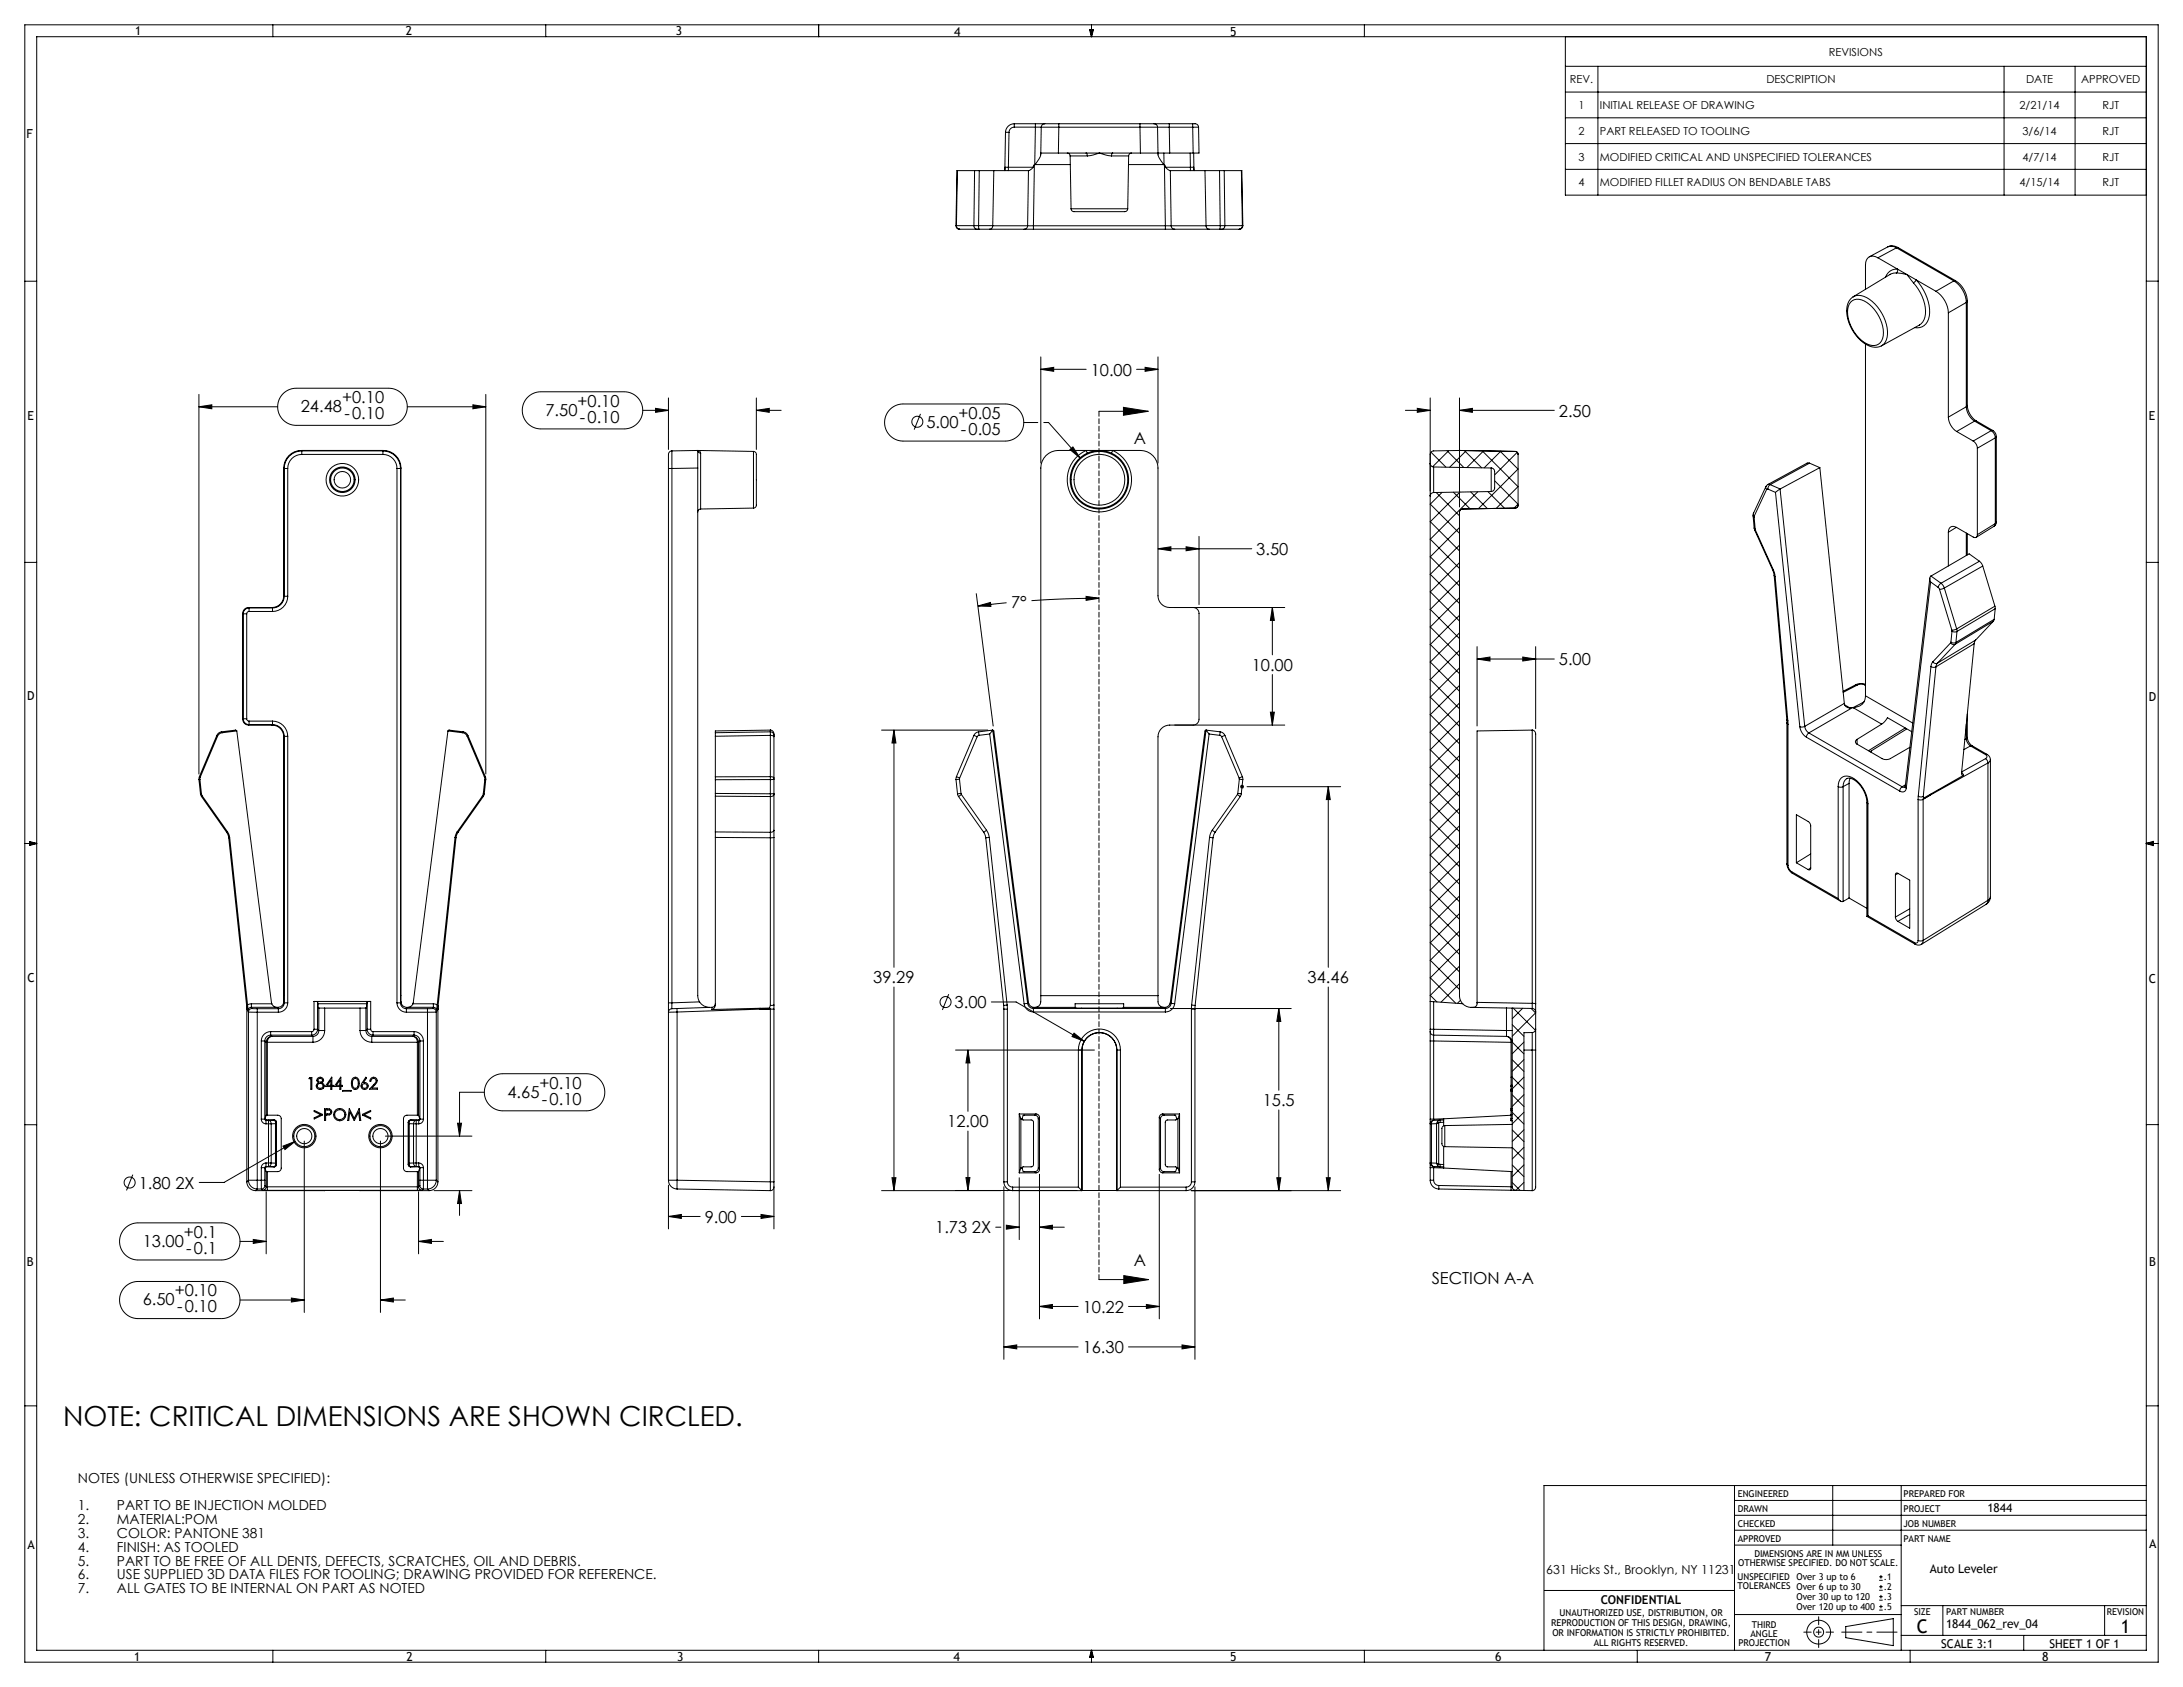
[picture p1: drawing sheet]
<svg xmlns="http://www.w3.org/2000/svg" width="559mm" height="432mm" viewBox="0 0 559 432" stroke-linecap="round" stroke-linejoin="round" font-family="sans-serif">
<defs><g id="words">
<text font-size="7.1" x="16.2" y="365">NOTE: CRITICAL DIMENSIONS ARE SHOWN CIRCLED.</text>
<g font-size="4.8">
<text x="490.7" y="417.9">C</text>
<text x="542.9" y="417.9">1</text>
</g>
<g font-size="4.2">
<text x="279.2" y="96.1">10.00</text>
<text x="77" y="105.5">24.48</text>
<text x="87.6" y="103.2">+0.10</text>
<text x="88.1" y="107.3">-0.10</text>
<text x="139.6" y="106.4">7.50</text>
<text x="147.8" y="104.1">+0.10</text>
<text x="245.4" y="107.2">+0.05</text>
<text x="399" y="106.6">2.50</text>
<text x="148.4" y="108.2">-0.10</text>
<text x="237.1" y="109.5">5.00</text>
<text x="245.9" y="111.3">-0.05</text>
<text x="290.2" y="113.7">A</text>
<text x="321.6" y="142.1">3.50</text>
<text x="258.8" y="155.6">7°</text>
<text x="320.4" y="171.7">10.00</text>
<text x="399" y="170.3">5.00</text>
<text x="223.6" y="251.7">39.29</text>
<text x="334.7" y="251.7">34.46</text>
<text x="244.4" y="258">3.00</text>
<text x="129.9" y="280.9">4.65</text>
<text x="138.1" y="278.7">+0.10</text>
<text x="138.7" y="282.8">-0.10</text>
<text x="323.2" y="283.2">15.5</text>
<text x="242.5" y="288.6">12.00</text>
<text x="35.5" y="304.2">1.80 2X</text>
<text x="47.1" y="316.8">+0.1</text>
<text x="180.4" y="313">9.00</text>
<text x="239.4" y="315.7">1.73 2X</text>
<text x="36.5" y="319.1">13.00</text>
<text x="47.7" y="320.9">-0.1</text>
<text x="290.2" y="324">A</text>
<text x="366.5" y="328.6">SECTION A-A</text>
<text x="36.5" y="334.1">6.50</text>
<text x="44.7" y="331.8">+0.10</text>
<text x="45.3" y="335.9">-0.10</text>
<text x="277.1" y="336">10.22</text>
<text x="277.1" y="346.4">16.30</text>
</g>
<g font-size="3.5">
<text x="19.9" y="379.5">NOTES (UNLESS OTHERWISE SPECIFIED):</text>
<text x="19.9" y="386.6">1.</text>
<text x="29.9" y="386.6">PART TO BE INJECTION MOLDED</text>
<text x="19.9" y="390.1">2.</text>
<text x="19.9" y="393.6">3.</text>
<text x="29.9" y="390.1">MATERIAL:POM</text>
<text x="29.9" y="393.6">COLOR: PANTONE 381</text>
<text x="19.9" y="397.2">4.</text>
<text x="19.9" y="400.7">5.</text>
<text x="29.9" y="397.2">FINISH: AS TOOLED</text>
<text x="29.9" y="400.7">PART TO BE FREE OF ALL DENTS, DEFECTS, SCRATCHES, OIL AND DEBRIS.</text>
<text x="19.9" y="404.2">6.</text>
<text x="19.9" y="407.8">7.</text>
<text x="29.9" y="404.2">USE SUPPLIED 3D DATA FILES FOR TOOLING; DRAWING PROVIDED FOR REFERENCE.</text>
<text x="29.9" y="407.8">ALL GATES TO BE INTERNAL ON PART AS NOTED</text>
</g>
<g font-size="3.2">
<text x="34.6" y="9.1">1</text>
<text x="103.8" y="9.1">2</text>
<text x="173" y="9">3</text>
<text x="244.3" y="9.2">4</text>
<text x="314.9" y="9.1">5</text>
<text x="6.8" y="35.2">F</text>
<text x="7" y="107.6">E</text>
<text x="550" y="107.6">E</text>
<text x="6.9" y="179.3">D</text>
<text x="550" y="179.5">D</text>
<text x="7" y="251.3">C</text>
<text x="550.1" y="251.5">C</text>
<text x="550.1" y="324">B</text>
<text x="6.9" y="324">B</text>
<text x="7" y="396.4">A</text>
<text x="550.2" y="396.3">A</text>
<text x="395.8" y="402.8">631 Hicks St., Brooklyn, NY 11231</text>
<text x="34.4" y="425.2">1</text>
<text x="104" y="425.2">2</text>
<text x="173.3" y="425.2">3</text>
<text x="244" y="425.2">4</text>
<text x="314.9" y="425.2">5</text>
<text x="382.7" y="425.2">6</text>
<text x="451.8" y="425.2">7</text>
<text x="522.8" y="425.2">8</text>
</g>
<g font-size="3.1">
<text x="508.7" y="386.9">1844</text>
<text x="494" y="402.7">Auto Leveler</text>
<text x="409.7" y="410.5">CONFIDENTIAL</text>
<text x="498.1" y="416.6">1844_062_rev_04</text>
<text x="496.9" y="421.7">SCALE 3:1</text>
<text x="524.6" y="421.7">SHEET 1 OF 1</text>
</g>
<g font-size="2.8">
<text x="468.1" y="14.2">REVISIONS</text>
<text x="401.9" y="21.3">REV.</text>
<text x="452.2" y="21.3">DESCRIPTION</text>
<text x="518.6" y="21.3">DATE</text>
<text x="532.7" y="21.3">APPROVED</text>
<text x="404.1" y="27.9">1</text>
<text x="409.5" y="27.9">INITIAL RELEASE OF DRAWING</text>
<text x="516.9" y="27.9">2/21/14</text>
<text x="538.2" y="27.9">RJT</text>
<text x="404.1" y="34.5">2</text>
<text x="409.5" y="34.5">PART RELEASED TO TOOLING</text>
<text x="517.7" y="34.5">3/6/14</text>
<text x="538.2" y="34.5">RJT</text>
<text x="404.1" y="41.1">3</text>
<text x="409.5" y="41.1">MODIFIED CRITICAL AND UNSPECIFIED TOLERANCES</text>
<text x="517.7" y="41.1">4/7/14</text>
<text x="538.2" y="41.1">RJT</text>
<text x="404.1" y="47.7">4</text>
<text x="409.5" y="47.7">MODIFIED FILLET RADIUS ON BENDABLE TABS</text>
<text x="516.9" y="47.7">4/15/14</text>
<text x="538.2" y="47.7">RJT</text>
</g>
<g font-size="2.4">
<text x="444.8" y="383.2">ENGINEERED</text>
<text x="487.3" y="383.2">PREPARED FOR</text>
<text x="444.8" y="387">DRAWN</text>
<text x="487.3" y="386.9">PROJECT</text>
<text x="444.8" y="394.6">APPROVED</text>
<text x="444.8" y="390.8">CHECKED</text>
<text x="487.2" y="394.6">PART NAME</text>
<text x="487.2" y="390.8">JOB NUMBER</text>
<text x="444.9" y="400.9">OTHERWISE SPECIFIED. DO NOT SCALE.</text>
<text x="449.1" y="398.6">DIMENSIONS ARE IN MM UNLESS</text>
<text x="444.8" y="404.4">UNSPECIFIED</text>
<text x="444.8" y="406.7">TOLERANCES Over 6 up to 30</text>
<text x="459.9" y="404.5">Over 3 up to 6</text>
<text x="482.2" y="404.5">.1</text>
<text x="482.2" y="407">.2</text>
<text x="399.2" y="413.6">UNAUTHORIZED USE, DISTRIBUTION, OR</text>
<text x="459.9" y="409.6">Over 30 up to 120</text>
<text x="459.9" y="412.1">Over 120 up to 400</text>
<text x="482.2" y="409.6">.3</text>
<text x="482.2" y="412.1">.5</text>
<text x="490" y="413.4">SIZE</text>
<text x="498.1" y="413.4">PART NUMBER</text>
<text x="539.3" y="413.4">REVISION</text>
<text x="397.1" y="416.1">REPRODUCTION OF THIS DESIGN, DRAWING,</text>
<text x="397.4" y="418.7">OR INFORMATION IS STRICTLY PROHIBITED.</text>
<text x="448.1" y="418.9">ANGLE</text>
<text x="448.4" y="416.6">THIRD</text>
<text x="408" y="421.2">ALL RIGHTS RESERVED.</text>
<text x="445" y="421.2">PROJECTION</text>
</g>
</g></defs>
<g fill="none" stroke="#000" stroke-width=".26">
<path d="M6.3 6.4h546.1v419h-546.1zM9.4 9.4h540v413h-540zM69.8 6.4v3M139.7 6.4v3M209.5 6.4v3M278.9 7.6h1l-.5 1.8zM279.1 7.6l.3 1.8M279.4 6.4v3M279.7 7.6l-.3 1.8M349.2 6.4v3M400.7 9.4v40.5h148.7M400.7 17h148.7"/>
<path d="M409 17v32.9M513 17v32.9M531.2 17v32.9M257.4 33.9l-.2 9.6M258.3 33.9h-.9M258.3 33.9l-.2 8.9M259.6 32.5a1.35 1.35 0 0 0-1.3 1.4M259.6 31.7a2.25 2.25 0 0 0-2.2 2.2M259.6 31.7v.8M259.6 32.5h5.4M259.6 31.7h5.4M265 32.5l1.5 .1"/>
<path d="M265 31.7v.8M265 31.7h2.4M265 32.5l-.1 9.7M266.4 39.2h4.5M266.4 39.2v.2a4.1 4.1 0 0 1-1.4 2.7M266.5 32.6h4.5M266.5 32.6l-.1 6.6M267.4 31.7h3.6M267.4 31.7a.9 .9 0 0 0-.9 .9M270.9 39.2h21M271 31.7v.9M271 32.6l-.1 6.6"/>
<path d="M271 32.6h20.8M271 31.7h20.8M273.2 39.2a.75 .75 0 0 1 .7 .7M273.9 39.9h4.4M273.9 39.9l.3 13.5M278 39.2l.3 .7M278.3 39.9l1.5-.2a2.84 2.84 0 0 1 3.2 0l1.5 .2M284.5 39.9h4.4M284.8 39.2l-.3 .7M288.9 39.9l-.2 13.5M289.7 39.2a.75 .75 0 0 0-.8 .7M291.8 32.6h4.5"/>
<path d="M291.8 31.7v.9M291.8 31.7h3.6M291.8 32.6l.1 6.6M291.9 39.2h4.5M295.4 31.7a.9 .9 0 0 1 .9 .9M295.4 31.7h3.9M296.3 32.6h3M296.3 32.6l.1 6.6M296.4 39.2h3M296.4 39.2v.2a2.38 2.38 0 0 0 .8 1.7l.7 1M297.9 39.2l.1 3M299.3 31.7v.9"/>
<path d="M299.3 32.6h6M299.3 31.7h6M299.3 32.6l.1 6.6M299.4 39.2h6M304.7 39.2v3.6M305.3 32.6h1.5M305.3 31.7a1.24 1.24 0 0 1 1.5 .9M305.3 31.7v.9M305.3 32.6l.1 6.6M305.6 39.2v4.3M306.8 32.6l.1 6.6h-1.5M400.7 30.2h148.7"/>
<path d="M400.7 36.8h148.7M400.7 23.6h148.7M244.7 57.8a.9 .9 0 0 0 .9 .9M244.7 57.8h.1M244.8 57.8a.87 .87 0 0 0 .8 .9M244.8 57.8h4.5M245.1 43.7l-.4 14.1M245.1 43.7h4.4M245.1 43.7l-.3 14.1M245.6 58.7h4.5M249.3 57.8h1.2M249.3 57.8a.87 .87 0 0 0 .8 .9"/>
<path d="M249.5 43.7h1.2M249.5 43.7l-.2 14.1M250.1 58.7h.5M250.5 57.8l.1 .9M250.5 57.8h12.5M250.6 58.7h11.6M250.7 43.7h12.6M250.7 43.7l-.2 14.1M254.1 57.8a.84 .84 0 0 1-.8 .9M254.1 57.8h.1M254.4 43.7l-.3 14.1M258.1 42.8v.9"/>
<path d="M258.1 42.8h-.8l-.2 .9M258.1 42.8h6.4M262.2 58.7h2.3M263 57.8a.9 .9 0 0 1-.8 .9M263 57.8h1.5M263.3 43.7l-.3 14.1M264.5 42.8l-.8 .7-.4 .2M264.5 57.8v.9M264.5 57.8h33.8M264.5 58.7h33.8M264.8 42.2l-.3 .6M264.8 42.2l-.3 15.6"/>
<path d="M264.8 42.2h.1M265 42.1l-.1 .1M265 42.1h9M274.2 53.4a.97 .97 0 0 0 1.4 .8h12.3a.75 .75 0 0 0 .8-.8M274.2 53.4h14.5M288.9 42.1h9M297.9 42.1l.1 .1M298 42.2h.1M298.1 42.2l.3 .6M298.1 42.2l.2 15.6M298.3 57.8h1.5M298.3 57.8v.9"/>
<path d="M298.3 58.7h2.4M298.4 42.8l.7 .7 .5 .2M298.4 42.8h6.3M299.6 43.7h12.6M299.6 43.7l.2 14.1M299.8 57.8a.9 .9 0 0 0 .9 .9M300.7 58.7h11.5M304.7 42.8v.9M304.7 42.8h.9l.1 .9M308.4 43.7l.3 14.1M308.7 57.8h.1M308.7 57.8a.84 .84 0 0 0 .8 .9"/>
<path d="M312.2 43.7h1.2M312.2 43.7l.1 14.1M312.2 58.7h.5M312.3 57.8l-.1 .9M312.3 57.8h1.2M312.3 57.8h-12.5M312.7 58.7h4.5M313.4 43.7h4.4M313.4 43.7l.1 14.1M313.5 57.8a.87 .87 0 0 1-.8 .9M313.5 57.8h4.5M317.2 58.7h.1"/>
<path d="M317.8 43.7l.2 14.1M318 57.8a.87 .87 0 0 1-.8 .9M318.1 57.8a.9 .9 0 0 1-.9 .9M400.7 43.3h148.7M6.3 72h3.1M473.7 77.3a3 3 0 0 1 4.2 .1 9.5 9.5 0 0 1 4 9.2 2.61 2.61 0 0 1-4 1.4 9.5 9.5 0 0 1-4.8-9.6zM474.4 75.9a4.3 4.3 0 0 1 4.9 1.3 10.9 10.9 0 0 1 3.8 9.1 3.1 3.1 0 0 1-1.5 2.2M474.4 75.9v.1M474.4 75.9a5 5 0 0 0-1.4 5.8 10.1 10.1 0 0 0 6.2 7.1 3.2 3.2 0 0 0 2.5-.3M480.7 66a1.94 1.94 0 0 0-2.2-.2 1.94 1.94 0 0 0-1 2v6.3M480.7 66l14.9 8.6M483.3 63.2a2.25 2.25 0 0 1 2.2 .2"/>
<path d="M483.3 63.2l-4.8 2.5M483.3 63.2l.1-.1a2.71 2.71 0 0 1 2.5 .3M485.4 69.9l2.7 .4 1.7 2.1M485.4 69.9l.3-.3 .1-.6a2.6 2.6 0 0 0-3.1 1.9M485.4 69.9l-1.5 .3-9.5 5.8M485.5 63.4l-4.8 2.6M485.5 63.4l14.7 8.5M485.9 63.4h-.4M485.9 63.4l14.7 8.5M489.8 72.4l.7-.7a11.6 11.6 0 0 1 3.2 10 3 3 0 0 1-3.6 2.2M489.8 72.4a10.7 10.7 0 0 1 2.9 8.8 3.1 3.1 0 0 1-1.4 2l-9.7 5.3M495.6 74.6a7 7 0 0 1 3.1 5.5"/>
<path d="M500.2 71.9a7 7 0 0 1 3.1 5.5M500.2 71.9l-4.6 2.7M500.6 71.9h-.4M500.6 71.9a6.5 6.5 0 0 1 3 5.2M503.3 77.4l-4.6 2.7M503.3 77.4v26.7M503.6 77.1l-.3 .3M503.6 77.1v26.7M549.4 72h3M266.4 94.5l3.3-.5v1zM266.4 91.4v27.1M266.4 94.5h11.6"/>
<path d="M290.9 94.5h5.5M293.1 94l3.3 .5-3.3 .5zM296.4 91.4v27.1M477.5 88.1v90M498.7 80.1v26.7M50.9 104.1l3.3-.5v1zM50.9 100.9v97.2M50.9 104.1h20.2M72.5 100.8l1.5-1.1 1.5-.3h24a4.8 4.8 0 0 1 4.8 4.7 4.8 4.8 0 0 1-4.8 4.8h-23.7a4.8 4.8 0 0 1-4.4-3 4.8 4.8 0 0 1 1.1-5.1zM72.6 119.8l.2 .1M72.6 119.8v32.7M72.8 119.9h.9"/>
<path d="M72.8 119.9v32.7M73.7 119.9v32.7M77.1 115.3a4.5 4.5 0 0 0-4.5 4.5M77.1 115.3h21M77.1 115.3l.2 .1M77.3 116.3a3.6 3.6 0 0 0-3.6 3.6M77.3 115.4a4.5 4.5 0 0 0-4.5 4.5M77.3 115.4v.9M77.3 116.3h20.7M77.3 115.4h20.7M98 116.3a3.6 3.6 0 0 1 3.6 3.6M98 115.4v.9"/>
<path d="M98 115.4a4.5 4.5 0 0 1 4.5 4.5M98.1 115.3a4.5 4.5 0 0 1 4.5 4.5M98.1 115.3l-.1 .1M101.6 119.9h.9M101.6 119.9v136.8M102.5 119.9v136.8M102.6 119.8v136.6M102.6 119.8l-.1 .1M104.3 104.1h20.1M121.1 103.6l3.3 .5-3.3 .5zM124.4 100.9v97.2M135.1 101.7l1.2-.9 1.8-.5h21.7a4.8 4.8 0 0 1 4.7 4.7 4.8 4.8 0 0 1-4.7 4.8h-21.4a4.8 4.8 0 0 1-4.3-3 4.8 4.8 0 0 1 1-5.1z"/>
<path d="M164.5 105h6.6M167.8 104.5l3.3 .5-3.3 .5zM171.1 119.9h.9M171.1 119.9v136.8M171.1 101.9v13.1M172 115.4v4.5M172 115.4a1.09 1.09 0 0 0-.9 1.5v3M172 119.9v136.8M178.6 119.8v135l.5 1.6M178.6 115.3v4.5M178.6 115.3a.72 .72 0 0 0 .7 .7M178.6 115.3l.5 .2 .2 .5"/>
<path d="M178.6 115.3l14.3 .2M178.6 119.8l-6.6 .1M178.6 115.3l-6.6 .1M179.3 116v14.3M192.9 115.5a.88 .88 0 0 1 .7 1.2v12.6a.75 .75 0 0 1-.7 .7M192.9 115.5v14.5M193.6 105l3.3-.5v1zM193.6 101.9v13.1M193.6 105h6.4M227.8 104.8l1.6-1 1.5-.4h26.4a4.8 4.8 0 0 1 4.8 4.7 4.8 4.8 0 0 1-4.8 4.8h-26.1a4.8 4.8 0 0 1-4.4-2.9 4.8 4.8 0 0 1 1-5.2zM235.6 105.9l-1.6 4.1M262.1 108.1h3.6"/>
<path d="M267.2 108.1h1.2l8 9.1M273.9 115.1l.7-.7 1.8 2.8zM278.3 116a7.5 7.5 0 0 0-2.8 11.4 7.5 7.5 0 0 0 11.8 0 7.5 7.5 0 0 0-2.8-11.4M278.3 116a7.4 7.4 0 0 1 6.2 0M278.3 116l-.3-.7a8.2 8.2 0 0 0-3.1 12.6 8.2 8.2 0 0 0 13 0 8.2 8.2 0 0 0-3.1-12.6l-.3 .7M281.3 105.3h12.6M287.6 104.3l6.3 1-6.3 1zM359.7 105h6.4M362.8 104.5l3.3 .5-3.3 .5zM366.1 118.6v.2M366.1 118.6l.3 .7 .6 .2M366.1 118.6v8.4"/>
<path d="M366.1 101.9v23.8M366.3 115.7l3.8 3.9M367 119.5l14.7 .3M367 119.5v6.6M370.4 115.4l4.3 4.3M370.8 115.3l-4.1 4.2M373.6 115.3l-6.6 .1a.9 .9 0 0 0-.9 .9M373.6 115.3h.1M373.6 115.3l14.3 .2M373.6 105l3.3-.5v1zM373.6 105h24.3M373.6 101.9v27.9"/>
<path d="M374.9 115.3l4.4 4.4M375.4 115.3l-4.3 4.3M379.4 115.4l9.2 9.2M379.8 115.4l-4.3 4.3M381.7 119.8a.9 .9 0 0 1 .9 .9v4.4l-.3 .5-.6 .2M381.7 119.8v6M384 115.5l4.6 4.5-10.2 10.2M384.2 115.5l-4.3 4.3M387.9 115.5a.75 .75 0 0 1 .7 .8M387.9 115.5l.4 .2 .3 .6M387.9 115.5h.1M388.4 115.8l-5.8 5.8"/>
<path d="M388.6 116.3v13M463.2 118.5h-.6l-10.1 5.5M463.2 118.5l2.6 1.2M463.2 118.5l-10.1 5.5M465.8 119.7l6.3 60.3M465.8 119.7l-10.1 5.5M498.7 106.8a4.7 4.7 0 0 0 2.2 3.6M500.9 110.4l4.2 2.5M503.3 104.1a4.7 4.7 0 0 0 2.2 3.7M503.3 104.1l-4.6 2.7M503.6 103.8a5.2 5.2 0 0 0 2.3 4M503.6 103.8l-.3 .3"/>
<path d="M505.1 112.9a2.34 2.34 0 0 1 1.1 1.8M505.5 107.8l-4.6 2.6M505.5 107.8l4.2 2.4M505.9 107.8h-.4M505.9 107.8l4.2 2.4M506.2 114.7v22.2M509.7 110.2a2.3 2.3 0 0 1 1.1 1.9M509.7 110.2l-4.6 2.7M510.1 110.2l.5 .5 .4 1M510.1 110.2h-.4M510.8 112.1l-4.6 2.6M510.8 112.1v21.9"/>
<path d="M511 111.7l-.2 .4M511 111.7v21.9M179.3 130.3a.75 .75 0 0 0-.7 .7M192.9 130l-13.6 .3M303.6 140l3.3 .5-3.3 .5zM306.9 137.3v17.4M366.1 127v136.4M366.1 138l7.5 7.5M366.1 133.5l7.5 7.5M366.1 129l7.5 7.5M366.1 126.7v.3M367 126.1l-.7 .3-.2 .6"/>
<path d="M367.6 126.1l6 5.9M369.1 126l-3 3.1M372 126l4.3 4.2M373.6 135l-7.5 7.5 7.5 7.5M373.6 139.5l-7.5 7.5M373.6 131v123.9a3 3 0 0 0 .8 2M373.7 126l-7.6 7.6M374.3 130.3a.75 .75 0 0 0-.7 .7M374.3 130.3l-.5 .2-.2 .5M374.3 130.3h.1M376.5 125.9l4.2 4.3M378.3 125.9l-12.2 12.2"/>
<path d="M380.9 125.8l4.2 4.3M381.7 125.8l-14.7 .3M382.6 123.1l6 6M387.9 130l-13.6 .3M387.9 130h.1M388.6 124.5l-5.6 5.6M388.6 129l-1 1.1M388.6 129.3a.75 .75 0 0 1-.7 .7M388.6 129.3l-.3 .6-.4 .1M448.8 132l.2 .3M448.8 132l.2 3.2M448.9 131.3l-.1 .7"/>
<path d="M448.9 131.3l.1 .8M449 132.3l.3 3.1M449 135.2l.2 .5M449 135.2l.3 .2M449 132.1v.2M449.2 135.7l4.5 10.1M449.3 135.4l.1 .3M449.4 135.7h-.2M449.4 135.7l4.5 10.1M452 124.5l-3.1 6.8M452 124.5l.2 .8M452.2 125.3l-3.2 6.8"/>
<path d="M452.5 124h.6M452.5 124l-.5 .5M452.6 125.2l-.4 .1M452.6 125.2l1.9 .8M453.1 124l-.4 .5-.1 .7M453.1 124l2.6 1.2M454.5 126l6.2 60M455.7 125.2l-1.2 .8M455.7 125.2l6.3 60.7M455.7 125.2h.1M498.7 136.2a1.29 1.29 0 0 1 .7-1.3 1.29 1.29 0 0 1 1.5 .1l4.2 2.5a.65 .65 0 0 0 .7 0 .65 .65 0 0 0 .4-.6M498.7 136.2v8.7"/>
<path d="M500.8 135l-2.1 1.2M503.3 136.4v5.8M503.6 136.6v5.4M510.5 134.7l-4.6 2.8M510.8 134l-.3 .7M510.8 134l-4.6 2.9M511 133.6l-.2 .8-.3 .3M511 133.6l-.2 .4M6.3 143.9h3.1M62.1 157l.2 .1M62.1 157v27.1M62.3 157.1h.9"/>
<path d="M62.3 157.1v26.9M63.2 157.1v26.9M63.6 155.5a1.5 1.5 0 0 0-1.5 1.5M63.6 155.5h6M63.6 155.5l.2 .1M63.8 156.5l-.5 .2-.1 .4M63.8 155.6a1.5 1.5 0 0 0-1.5 1.5M63.8 155.6v.9M63.8 156.5h6M63.8 155.6h6M69.6 155.5l.2 .1M69.8 155.6v.9"/>
<path d="M72.6 152.5a3 3 0 0 1-3 3M72.6 152.5l.2 .1M72.8 152.6a3 3 0 0 1-3 3M72.8 152.6h.9M73.7 152.6a3.9 3.9 0 0 1-3.9 3.9M249.9 152l4.3 33.8M250.3 155.1l3.2-.9 .2 1zM257.7 154.3l-7.4 .8M278 152.6l3.3 .5-3.3 .6zM281.3 153.1l-8.6 .2-8.7 .4M296.4 140.5l3.3-.5v1zM296.4 140.5h24"/>
<path d="M305.4 155.5a1.5 1.5 0 0 1 1.5 1.5v27.1a1.5 1.5 0 0 1-1.5 1.5M325.7 155.5l.5 3.3h-1zM325.7 155.5v12.1M328.9 155.5h-29.5a3 3 0 0 1-3-3v-32.7a4.5 4.5 0 0 0-4.5-4.5h-21a4.5 4.5 0 0 0-4.5 4.5v135M366.1 156l7.5 7.5M366.1 151.5l7.5 7.5M366.1 147l7.5 7.5M373.6 144l-7.5 7.5M373.6 148.5l-7.5 7.5M373.6 153l-7.5 7.5M373.6 157.5l-7.5 7.5M453.7 145.8l.4 1.5"/>
<path d="M453.9 145.8l.5 1.8M453.9 145.8h-.2M454.1 147.3l.3 .3M454.1 147.3l3.3 36.9M454.4 147.6l3.2 36.9M494 148l-6.3 53.3M494.2 149l-6.2 52.7M494.2 149l1.9 1.3M494.3 147.5a1.22 1.22 0 0 0-.1 1.5M494.3 147.4v.1M494.3 147.4l2.6 1.9M496.1 150.3l.4 .5"/>
<path d="M496.5 150.8l3.1 10.5M496.9 149.3l-.5 .4-.3 .6M496.9 149.3l.8 1.2M497.7 150.5l-1.2 .3M497.7 150.5l3.2 10.5M506.7 143.7l.8 1.2M506.7 143.7l-9.8 5.6M506.7 143.7l-2.6-1.9-9.8 5.6M507.5 144.9l3.1 10.3M507.5 144.9l-9.8 5.6M510.3 159l-9.8 5.9M510.3 159l-4.6 4.8"/>
<path d="M510.5 158.5l-.2 .5M510.5 158.5l-9.8 5.9M510.6 155.2l.1 .6M510.6 155.2l-9.7 5.8M510.7 155.8l-9.8 5.8M510.7 155.8l-.2 2.7M549.4 143.9h3M325.7 172.6v13M366.1 178.4l7.5 7.5M366.1 173.9l7.5 7.5M366.1 164.9l7.5 7.5M366.1 160.4l7.5 7.5"/>
<path d="M373.6 162l-7.5 7.5 7.5 7.4M373.6 166.5l-7.5 7.5M373.6 171l-7.5 7.5M373.6 175.5l-7.5 7.5M373.6 179.9l-7.5 7.5M378.1 168.7l3.3-.5v1zM378.1 165.5v20.3M378.1 168.7h19.8M389.8 168.2l3.3 .5-3.3 .5zM393.1 165.5v21M475.1 175.2l.4 .1M475.1 175.2l-3.3 1.8"/>
<path d="M475.5 175.3a2.19 2.19 0 0 1 1.9 0M475.5 175.3l-3.7 1.9M477.1 179.7l-2.8 1.4M477.4 175.3l.1 .1M477.5 175.2l-1.5-.2-.9 .2M477.5 178.1a2.93 2.93 0 0 1-3.1 3.1M477.5 178.1l12.1 7M477.5 175.3h-.1M494.3 170.6l.6 .2 .7-.1M494.3 170.6l-3.3 33.2M494.8 169.4l-.5 1.2M494.8 169.4a.93 .93 0 0 0 1.1 .3"/>
<path d="M495.6 170.7l-3.3 33.1M495.9 169.7l-.3 1M499.3 164.6a.93 .93 0 0 0 1.2 .3M499.3 164.6l-4.5 4.8M499.4 164.4l-.1 .2M499.4 164.4l.6 .2 .7-.2M499.6 161.3l.1 .3M499.7 161.6l.6 .2 .6-.2M499.7 161.6l-.3 2.8M500.5 164.9l-4.6 4.8M500.7 164.4l-.2 .5M500.9 161l-1.3 .3"/>
<path d="M500.9 161v.6M500.9 161.6l-.2 2.8M505.3 164.8l-3.2 33.1 .1 .4 .4 .1M505.3 164.8l-9.7 5.9M505.7 163.8l-.4 1M505.7 163.8l-9.8 5.9M50.9 199.5l.3 .1M50.9 199.5l.4 3.7M51 198.8l-.1 .7M51 198.8h.3M51.2 199.6l.4 3.5M51.3 198.8l-.1 .8"/>
<path d="M55.5 188.2l-4.5 10.6M55.5 188.2l.2 .3M55.7 188.5l-4.4 10.3M56.7 187.3l-.7 .3-.5 .6M56.7 187.3l.2 .2M56.9 187.5l-.7 .3-.5 .7M60.3 186.9h.1M60.3 186.9l-3.6 .4M60.3 186.9l.3 .2M60.6 187.1l9 69.8M60.6 187.1l-3.7 .4M62.1 184.1a1.5 1.5 0 0 0 1.5 1.5"/>
<path d="M62.3 184h.9M62.3 184a1.5 1.5 0 0 0 1.5 1.5M62.3 184l-.2 .1M63.2 184l.1 .4 .5 .2M63.6 185.6h6M63.8 184.6v.9M63.8 184.6h6M63.8 185.5h6M63.8 185.5l-.2 .1M69.6 185.6a3 3 0 0 1 3 3M69.8 184.6a3.9 3.9 0 0 1 3.9 3.9M69.8 184.6v.9"/>
<path d="M69.8 185.5a3 3 0 0 1 3 3M69.8 185.5l-.2 .1M72.6 188.6v67.8M72.8 188.5h.9M72.8 188.5v68.2M72.8 188.5l-.2 .1M73.7 188.5v68.2M114.7 187.1l-9 69.8M114.7 187.1l3.7 .4M114.9 186.9h.1M114.9 186.9l3.7 .4M114.9 186.9l-.2 .2"/>
<path d="M118.4 187.5l.7 .3 .5 .7M118.6 187.3l.7 .3 .5 .6M118.6 187.3l-.2 .2M119.6 188.5l4.4 10.3M119.8 188.2l-.2 .3M119.8 188.2l4.4 10.6M124 198.8l.1 .8M124.1 199.6l-.4 3.5M124.2 198.8l.1 .7M124.2 198.8h-.2M124.3 199.5l-.2 .1M124.3 199.5l-.3 3.7"/>
<path d="M183.1 198.8v.8M183.1 187.5v1M183.1 188.5v10.3M183.1 199.6v3.5M197.2 198.8v.7M197.2 198.8l.6 .1 .3 .2M197.2 188.2l.6 .1 .3 .3M197.2 187.3v.9M197.2 187.3a.9 .9 0 0 1 .9 .9M197.2 186.9a1.04 1.04 0 0 1 .9 1.3M197.2 198.8h-14.1M197.2 199.5l-14.1 .1"/>
<path d="M197.2 186.9v.4M197.2 188.2v10.6M197.2 199.5v3.7M197.2 186.9l-14.1 .2v.4M197.2 188.2l-14.1 .3M197.2 187.3l-14.1 .2M198.1 199.1v.3M198.1 199.4l-.9 .1M198.1 188.2v.4M198.1 188.6v10.5M198.1 199.4v3.7M225.7 186.9h27.1"/>
<path d="M228.8 186.9l.5 3.3h-1zM228.8 186.9v60.7M244.7 199.5l.4 3.7M244.8 198.8l.8 .3M244.8 198.8l-.1 .7M245.6 199.4l-.9 .1M245.6 199.4l.4 3.7M245.6 199.1v.3M249.3 188.2l.8 .4M249.3 188.2l-4.5 10.6M250.1 188.6l-4.5 10.5M250.5 187.3l-.7 .3-.5 .6"/>
<path d="M250.5 187.3l.1 .9M250.6 188.2l-.5 .4M253.3 187.9l-2.7 .3M253.3 187.9l8.9 69M254.1 186.9h.1M254.1 186.9l-.8 1M254.1 186.9l-3.6 .4M254.1 186.9l8.9 69.9M254.1 186.9l.3 .2 8.9 69.5M308.7 186.9h.1M308.7 186.9l-.3 .2-8.8 69.5M308.7 186.9l.8 1"/>
<path d="M308.7 186.9l3.6 .4M308.7 186.9l-8.9 69.9M309.5 187.9l-8.8 69M309.5 187.9l2.7 .3M312.2 188.2l.5 .4M312.3 187.3l-.1 .9M312.3 187.3l.8 .3 .4 .6M312.7 188.6l4.5 10.5M313.5 188.2l-.8 .4M313.5 188.2l4.5 10.6M317.2 199.1v.3M317.2 199.4l.9 .1"/>
<path d="M317.2 199.4l-.4 3.7M318 198.8l-.8 .3M318 198.8l.1 .7M318.1 199.5l-.4 3.7M325.2 182.3h1l-.5 3.3zM328.9 185.6h-29.5a3 3 0 0 0-3 3v66.2M366.1 191.9l7.5 7.5M366.1 187.4l7.5 7.5M366.1 182.9l7.5 7.5M373.6 184.4l-7.5 7.5M373.6 188.9l-7.5 7.5 7.5 7.5M373.6 193.4l-7.5 7.5"/>
<path d="M373.6 197.9l-7.5 7.5M392.2 186.9l-14.1 .2v69.5M392.2 186.9a.96 .96 0 0 1 .9 1v69M392.2 186.9v69.9M457.4 184.2v.8M457.4 184.2l.2 .3M457.4 185l.3 .4M457.4 185v36.1M457.6 184.5l.1 .9M457.7 185.4v36.1M460.7 186a3.8 3.8 0 0 0 1.7 2.7M462 185.9l-.7 .2-.6-.1"/>
<path d="M462 185.9a2.33 2.33 0 0 0 1 1.7M462.4 188.7l23.9 13.8M463 187.6l-.4 .5-.2 .6M463 187.6l23.9 13.8M472.1 180a1.26 1.26 0 0 0 1.5 1.2M472.1 180l-10.1 5.9M472.2 180.4l1.4 .8M473.6 199.2l-.3 1.3M474.2 181.1l-.6 .1M474.2 181.1h.1M474.2 181.1l-11.2 6.5M474.3 181.1l.1 .1"/>
<path d="M474.4 181.2l7.3 4.1M475.4 189.2a.66 .66 0 0 0-.5 .7 .66 .66 0 0 0 .5 .6l6.4 3.7a2.31 2.31 0 0 0 2.1 0l5-2.9M475.4 189.2v1.3M478.8 192.3v.1M479 192.2v.4M481.7 185.3l.8-.6 .6-1 6.3 3.6M481.7 185.3l-6.3 3.9M487.7 186.3l-9.4 5.9M488 186.6l-9.3 5.8M502.1 197.7l.5 .7M502.6 198.4l-8.5 4.9M503.3 189.1a2.41 2.41 0 0 0 1.1 1.8"/>
<path d="M503.3 185.4v3.7M503.3 189.1l-.4 .2M503.6 188.7a2.87 2.87 0 0 0 1.2 2.2M503.6 188.7l-.3 .4M503.6 182.8v5.9M504.4 190.9l3.8 2.2M504.4 190.9l-1.7 1M504.8 190.9h-.4M504.8 190.9l3.9 2.2M508.2 193.1a.55 .55 0 0 1 .4 .6 .55 .55 0 0 1-.4 .5M508.2 194.2l.5 .5 .2 .6M508.2 194.2l-6.1 3.4"/>
<path d="M508.7 193.1l.6 .7 .2 .6M508.7 193.1h-.5M508.9 195.3l.4-.4 .2-.5v35.1M508.9 195.3l-16.6 9.2M508.9 195.3v35.1M6.3 215.9h3.1M7.6 215.4l1.8 .5-1.8 .5zM7.6 215.6l1.8 .3M9.4 215.9l-1.8 .3M51.3 203.2l.3 .7M51.6 203.1l.2 .7M51.6 203.1l-.3 .1"/>
<path d="M51.6 203.9l6.4 9.1M51.8 203.8l6.5 9.1M51.8 203.8l-.2 .1M58 213l.6 1.4M58.3 212.9l.5 1.4M58.3 212.9l-.3 .1M58.6 214.4l4.5 42.9M58.8 214.3l4.6 42.9M58.8 214.3l-.2 .1M116.5 214.3l-4.6 42.9M116.5 214.3l.2 .1M116.7 214.4l-4.6 42.9"/>
<path d="M117 212.9l-.5 1.4M117 212.9l.3 .1M117.3 213l-.6 1.4M123.5 203.8l-6.5 9.1M123.5 203.8l.2 .1M123.7 203.9l-6.4 9.1M123.7 203.1l-.2 .7M123.7 203.1l.3 .1M124 203.2l-.3 .7M183.1 203.1v.7M183.1 212.9v1.4M183.1 214.3v42.9a1.22 1.22 0 0 1-.9 1.2"/>
<path d="M183.1 203.8v9.1M183.1 203.1l14.1 .1M183.1 203.8l14.1 .1M183.1 212.9l14.1 .1M183.1 214.3l14.1 .1M197.2 203.2v.7M197.2 213v1.4M197.2 203.9v9.1M197.2 214.4v42.9M198.1 203.1l-.9 .1M198.1 203.1v.3M198.1 203.4a.8 .8 0 0 1-.9 .5"/>
<path d="M198.1 212.5a.8 .8 0 0 1-.9 .5M198.1 214.3l-.9 .1M198.1 212.5v1.8M198.1 203.4v9.1M198.1 214.3v43M245.1 203.2l.3 .7M245.4 203.9l6.4 9.1M246 203.1l-.9 .1M246 203.1l.1 .3M246.1 203.4l-.7 .5M246.1 203.4l6.4 9.1M251.8 213l.5 1.4"/>
<path d="M252.3 214.4l4.6 42.9M252.5 212.5l.7 1.8M252.5 212.5l-.7 .5M253.2 214.3l-.9 .1M253.2 214.3l4.6 43M309.6 214.3l.9 .1M309.6 214.3l-4.6 43M310.3 212.5l.7 .5M310.3 212.5l-.7 1.8M310.5 214.4l-4.6 42.9M311 213l-.5 1.4M316.7 203.4l.8 .5"/>
<path d="M316.7 203.4l-6.4 9.1M316.8 203.1l-.1 .3M316.8 203.1l.9 .1M317.4 201.4h1M317.5 203.9l-6.5 9.1M317.6 201l.7 .7M317.7 203.2l-.2 .7M317.9 200.9v1M318.3 201l-.7 .7M319.2 201.4h24M340 201.4l.5 3.3h-1zM340 201.4v46.2"/>
<path d="M366.1 218.8l7.5 7.5M366.1 214.3l7.5 7.5M366.1 209.8l7.5 7.5M366.1 205.3l7.5 7.5M366.1 200.9l7.5 7.5M373.6 202.4l-7.5 7.5M373.6 206.9l-7.5 7.5M373.6 211.4l-7.5 7.5M373.6 215.9l-7.5 7.5M463.5 218.6l-3.7 2.2M470.5 201.3a2.28 2.28 0 0 1 1-2.3 2.28 2.28 0 0 1 2.5 0 8.3 8.3 0 0 1 4.1 6.7M470.5 201.3l.7 .2 .6-.1"/>
<path d="M470.5 201.3v28.7M471.8 201.4a1.78 1.78 0 0 1 .9-2.1 1.78 1.78 0 0 1 2.2 .5 7.6 7.6 0 0 1 3 5.6M471.8 201.4v29.3M473.3 200.5l-1.5 .9M473.3 200.5v29.4M477.9 205.4l.2 .3M477.9 205.4v29.1M478.1 205.7v28.7M486.9 201.4l-.4 .5-.2 .6M487.7 201.3a.42 .42 0 0 1-.4 .3 .42 .42 0 0 1-.4-.2M487.7 201.3l.3 .4M487.8 200.9l-.9 .5"/>
<path d="M488 201.7a1.01 1.01 0 0 1-.6 1 1.01 1.01 0 0 1-1.1-.2M491 204.6v36.1M491 203.8v.8M491 203.8l.7 .2 .6-.2M492.3 204.6l-.7 .2-.6-.2M492.3 204.6v36.1M492.3 204.5v.1M492.3 203.8l.1 .5M492.4 204.3l-.1 .2M494.1 203.3l-1.7 1M494.1 203.3v.2l-1.8 1.1M549.4 215.9h3"/>
<path d="M549.4 215.9l1.8 .3M549.4 215.9l1.8-.6v1.2zM551.2 215.6l-1.8 .3M366.1 236.8l7.5 7.5M366.1 232.3l7.5 7.5M366.1 227.8l7.5 7.5M366.1 223.3l7.5 7.5M373.6 220.4l-7.5 7.5M373.6 224.8l-7.5 7.5M373.6 229.3l-7.5 7.5M373.6 233.8l-7.5 7.5M373.6 238.3l-7.5 7.5"/>
<path d="M457.4 221.1l.4 1.3 1 1.1M457.4 221.1l.3 .4M457.7 221.5a2.11 2.11 0 0 0 .9 1.6M458.6 223.1l.2 .4M458.6 223.1l11.9 6.9M458.8 223.5l12.4 7.2M459.8 220.8v-12.3l3.2 1.9 .5 .7v11.1a.39 .39 0 0 1-.2 .4 .39 .39 0 0 1-.4 0M459.8 220.8l3.1 1.8M463.5 222.1l-.6 .5M470.5 230a1.14 1.14 0 0 0 1.3 .7M473.3 229.9l-1.5 .8M473.3 229.9l4.6 2.6"/>
<path d="M477.9 234.5l12.3 7.2M478.1 234.4l-.2 .1M478.1 234.4l11.9 6.9M485.2 234.7l.2 .7 .4 .4M485.2 223.9a.39 .39 0 0 1 .2-.4 .39 .39 0 0 1 .4 0l3 1.8v12.3l-3-1.8M485.2 223.9v10.8M485.9 223.6l-.7 .3M488.8 232.6l-3.6 2.1M488.8 234.1l-3 1.7M508.4 231.5l-16.6 10.2M508.9 230.4l-.1 .7-.4 .4M508.9 230.4l-16.6 10.3"/>
<path d="M509.5 229.5a2.25 2.25 0 0 1-1.1 2M509.5 229.5l-.2 .5-.4 .4M63.1 257.3l.1 .8M63.1 257.3l.1 .7M63.2 258.2v.1M63.2 258.3v44.2M63.2 258l.1 .1M63.2 258v.2M63.2 258.3l.4 .7M63.2 258.3h.1M63.3 258.1l-.1 .2M63.3 258.1l.2 .3"/>
<path d="M63.4 257.2l.1 1.2M63.6 259l2.2 .1M63.6 259v43.1M64.3 257.8l-.5 .2-.3 .4M64.3 256.9v.9M64.3 256.9l-.9 .3M64.3 257.8h6.4M64.3 256.9h5.3M64.3 257.8l.2 .3M64.5 258.1a.9 .9 0 0 0-.9 .9M64.5 258.1l1.3 .1M65.8 258.2v.9"/>
<path d="M65.8 259.1v43M65.8 259.1h5.5M65.8 258.2h5.5M69.6 256.9l.4 .6 .7 .3M70.7 257.8l.4 .1M71.1 257.9l.2 .3M71.3 258.2v.9M72.6 256.4a1.46 1.46 0 0 1-1.5 1.5M72.6 256.4l.2 .3M72.8 256.7a1.5 1.5 0 0 1-1.5 1.5M72.8 256.7h.9M73.7 256.7a2.4 2.4 0 0 1-2.4 2.4"/>
<path d="M80.4 256.3l.9 .1M80.4 256.3h14.5M80.4 256.3v7.1M81.3 256.4v7M81.3 256.4l.1 .5M81.4 256.9l.1 .9 .1 .2M81.4 256.9h12.5M81.6 258h1.5M81.6 258v5.8M83.1 258h9.1M83.1 258v5.8M92.2 258v5.8"/>
<path d="M93.7 258h-1.5M93.7 258v5.8M93.9 256.9l-.1 .9-.1 .2M94 256.4l-.1 .5M94 256.4v7M94.9 256.3l-.9 .1M94.9 256.3v7.1M101.6 256.7a2.4 2.4 0 0 0 2.4 2.4M101.6 256.7h.9M102.5 256.7a1.5 1.5 0 0 0 1.5 1.5M102.6 256.4a1.48 1.48 0 0 0 1.6 1.5M102.6 256.4l-.1 .3"/>
<path d="M104 258.2v.9M104 259.1h5.4M104 258.2h5.4M104.2 257.9l-.2 .3M104.6 257.8l-.4 .1M104.6 257.8h6.3M105.7 256.9l-.4 .6-.7 .3M105.7 256.9h5.2M109.4 258.2v.9M109.4 259.1v43M110.8 258.1l-1.4 .1M110.8 258.1a.9 .9 0 0 1 .9 .9"/>
<path d="M110.9 257.8l.5 .2 .4 .4M110.9 256.9v.9M110.9 256.9l1 .3M110.9 257.8l-.1 .3M111.7 259l-2.3 .1M111.7 259v43.1M111.9 257.2l-.1 1.2M112 258.1v.2M112 258.1l-.2 .3M112 258.3l-.3 .7M112 258.3h.1M112.1 258l-.1 .1"/>
<path d="M112.1 258v.2M112.1 258.3v44.2M112.1 258.2l-.1 .1M112.1 258.2v.1M112.1 257.3v.8M112.1 257.3v.7M171.1 256.7h.9M171.1 256.7v2.4M171.1 259.1v43M172 258.2a.9 .9 0 0 0-.9 .9M172 256.7v1.5M173.3 258.1v.9"/>
<path d="M173.3 258.1l-1.3 .1M173.3 259l-2.2 .1M173.3 259v43.1M179.1 256.4a3 3 0 0 0 2.5 1.5M179.1 256.4l-7.1 .3M182.2 257.8v.6M182.2 257.8l-8.9 .3M183.1 256.9a.9 .9 0 0 1-.9 .9M194.5 258.1l-12.3 .3M194.5 258.1v.2M194.5 258.3h3.6M194.5 258.3l-21.2 .7"/>
<path d="M197 258l-2.5 .1M197 258l.2 .2M197.2 257.3l-.2 .7M197.2 258.2v44.3M197.2 258.2l-2.7 .1M198.1 257.3h-.9M198.1 257.3v1M198.1 258.3v44.2M228.8 252.6v52.2M242.8 254.5l-1.6 4M253.8 256.5h6.3l17.4 10M256.9 257.3l.1 .8"/>
<path d="M257 258.2v.1M257 258.3h.9M257 258.3v44.2M257.8 257.3l.1 1M257.8 257.3h-.9M257.9 258.3v44.2M262.2 256.9a2.4 2.4 0 0 0 2.3 2.1M263 256.8l-.8 .1M263 256.8a1.5 1.5 0 0 0 1.5 1.3M263.3 256.6a1.46 1.46 0 0 0 1.4 1.2l.1 .1M263.3 256.6l-.3 .2M264.5 258.1v.9"/>
<path d="M264.5 258.1h33.8M264.5 259h33.8M264.8 257.9l-.3 .2M265 257.8l-.2 .1M265 257.8h10.2M266.4 254.8v.6a2.07 2.07 0 0 1-1.2 2.4h-.2M266.4 254.8h30M275.2 257.8l.2 .2h1.5h10.1l.6-.2M275.2 257.8v-.9h12.4v.9M287.6 257.8h10.3M296.4 254.8v1.1a1.59 1.59 0 0 0 1.5 1.9M297.9 257.8l.2 .1"/>
<path d="M298.1 257.9l.2 .2M298.3 258.1v.9M299.6 256.6a1.46 1.46 0 0 1-1.3 1.2l-.2 .1M299.6 256.6l.2 .2M299.6 258.1h30.9M299.8 256.8l.9 .1M299.8 256.8a1.5 1.5 0 0 1-1.5 1.3M300.7 256.9a2.4 2.4 0 0 1-2.4 2.1M305 258.3h.9M305 258.3v44.2M305 257.3v1M305 257.3h.9"/>
<path d="M305.9 258.3v44.2M305.9 258.2v.1M305.9 257.3v.8M327.3 258.1l.6 3.3h-1.1zM327.3 258.1v21M340 252.6v52.2M366.1 256.3l8.3 .6M366.1 254.7l1.7 1.7M366.1 250.2l6.5 6.6M366.1 245.8l7.5 7.5M366.1 241.3l7.5 7.5M367 256.4v7"/>
<path d="M373.6 242.8l-7.5 7.5M373.6 247.3l-7.5 7.5M373.6 251.8l-4.7 4.7M373.8 256l-.7 .8M374.4 256.9a3 3 0 0 0 2.1 .9l9.1 .2M378.1 256.6a1.14 1.14 0 0 1-1.5 1.3M378.1 256.6l14.1 .2M385.6 258h1.5M385.6 258v5.8M387.1 258v21.1h-.3M387.1 258l5.1 .1M387.4 258l5.6 5.7"/>
<path d="M389.8 258.1l-2.7 2.6M391.9 258.1l1.2 1.2M392.2 258.1a.9 .9 0 0 1 .9 .9M392.2 256.8v1.3M392.2 256.8l.9 .1M393.1 259.2l-6 6M393.1 256.9v2.1M393.1 259v4.4M490 241.3l.2 .4M490.2 241.7l.7 .2 .9-.2M491 240.7a.58 .58 0 0 1-.3 .6 .58 .58 0 0 1-.7 0M492.3 240.7l-.7 .2-.6-.2"/>
<path d="M492.3 240.7l-.1 .6-.4 .4M66.9 266.4h.9M66.9 266.4v20.1M67.8 266.4v20.1M67.8 266.4l.3 .4M68.1 266.8v18.7M68.1 266.8h.3M68.1 266.8h.1M68.4 266.8h11.7M68.4 266.8v18.6M69.3 264a2.4 2.4 0 0 0-2.4 2.4M69.3 264v.9"/>
<path d="M69.3 264.9a1.5 1.5 0 0 0-1.5 1.5M69.3 264h10.5M69.3 264.9h10.5M69.3 264.9l.3 .4M69.6 265.3a1.51 1.51 0 0 0-1.5 1.5M69.6 265.3a1.4 1.4 0 0 0-1.2 1.5M69.6 265.3h10.5M79.3 275.8h.5v3h-.2v-2.7h-.5zM79.8 264v.9M79.8 264.9l.3 .4M80.1 265.3v1.5M80.4 263.4l-.2 .5-.4 .1"/>
<path d="M80.4 263.4h.9M81.3 263.4a1.5 1.5 0 0 1-1.5 1.5M81.3 263.4l.3 .4M81.4 275.9a.79 .79 0 0 1 1.2 .1 .79 .79 0 0 1-.2 1.1l.5 .4a.97 .97 0 0 1-1 1.4 .97 .97 0 0 1-.7-1.5l.3-.3-.3-.3a.69 .69 0 0 1 .2-.9zM81.6 263.8a1.5 1.5 0 0 1-1.5 1.5M81.6 263.8h1.5M83.1 263.8a3 3 0 0 1-3 3M84.7 276.5v1.3h-.9zM84.9 275.7v2.1h.4v.3h-.4v.7h-.2v-.7h-1.4zM84.9 275.7h.1M87 276.5v1.3h-.9zM87.2 275.7l.1 2.1h.3v.3h-.3v.7h-.3v-.7h-1.4z"/>
<path d="M87.2 275.7h.1M87.7 279.1h2.2v.2h-2.2zM90.3 276l.4-.2a1.15 1.15 0 0 1 1.3 1.5 1.12 1.12 0 0 1-.3 1.2 1.12 1.12 0 0 1-1.2 .2 2.41 2.41 0 0 1-.2-2.7zM90.6 276.2l.4-.2a1.44 1.44 0 0 1 0 2.6 1.53 1.53 0 0 1-.4-2.4zM92.2 263.8h1.5M92.2 263.8a3 3 0 0 0 3 3M93.6 275.7l.2 .2-.7 1.2a.94 .94 0 0 1 1.1 .9 .94 .94 0 0 1-1.2 .9 .94 .94 0 0 1-.5-1.4zM93.7 263.8a1.5 1.5 0 0 0 1.5 1.5M94 263.4a1.5 1.5 0 0 0 1.5 1.5M94 263.4h.9M94 263.4l-.3 .4M94.9 263.4l.2 .5 .4 .1"/>
<path d="M95 275.9a.92 .92 0 0 1 1.3 .1 .92 .92 0 0 1 0 1.3l-1.1 1.2h1.4v.3h-2l1.5-1.7a.67 .67 0 0 0-.3-1.1 .67 .67 0 0 0-.9 .7h-.2zM95.2 265.3v1.5M95.2 265.3h10.5M95.2 266.8h11.6M95.5 264v.9M95.5 264h10.5M95.5 264.9h10.5M95.5 264.9l-.3 .4M105.7 265.3a1.51 1.51 0 0 1 1.4 1.5M105.7 265.3a1.4 1.4 0 0 1 1.1 1.5M106 264a2.4 2.4 0 0 1 2.4 2.4M106 264v.9"/>
<path d="M106 264.9a1.5 1.5 0 0 1 1.5 1.5M106 264.9l-.3 .4M106.8 266.8v18.6M107.1 266.8h-.3M107.1 266.8h.1M107.1 266.8v18.7M107.5 266.4h.9M107.5 266.4v20.1M107.5 266.4l-.4 .4M108.4 266.4v20.1M124 279.6h-6.4v11.2M125.4 276.2l1.5-1 1.5-.4h21.7a4.8 4.8 0 0 1 4.7 4.8 4.8 4.8 0 0 1-4.7 4.7h-21.4a4.8 4.8 0 0 1-4.4-2.9 4.8 4.8 0 0 1 1.1-5.2z"/>
<path d="M244.6 268.8h35.6M247.8 268.8l.5 3.3h-1zM247.8 268.8v15.7M274.9 264.4l2.6 2.1-3.1-1.2zM276 268.8a5.4 5.4 0 0 1 5.4-5.4 5.4 5.4 0 0 1 5.4 5.4M276 268.8h.9M276 268.8v35.1M276.9 268.8a4.5 4.5 0 0 1 4.5-4.5 4.5 4.5 0 0 1 4.5 4.5M277 268.8a4.4 4.4 0 0 1 4.4-4.5 4.4 4.4 0 0 1 4.5 4.5M277 268.8l-.1 36M285.9 268.8h.1M285.9 268.8v36"/>
<path d="M285.9 268.8h.9M286.8 268.8v35.1M366.1 263.4h.9M366.1 264a.9 .9 0 0 0 .9 .9M366.1 263.4v.6M366.1 266.4h.9M366.1 264v2.4M366.1 266.4v20.1M367 263.4v1.5M367 264.9v1.5M367 264.9l18.6 .4M367 263.4l18.6 .4"/>
<path d="M367 266.4v20.1M367 266.4l19.8 .4M385.6 263.8v1.5M385.6 263.8h1.5M385.6 265.3a1.5 1.5 0 0 1 1.5 1.5h-.3M385.6 265.3a1.37 1.37 0 0 1 1.2 1.5M386.8 278.8l.3 .1M386.8 278.8h.3M386.8 277.8h.3M386.8 278.1h.3M386.8 279.3h.3v4.6h-.3M386.8 266.8v8.9"/>
<path d="M386.8 278.9v4.8M387.1 271.2l3 3M387.1 266.8l3 3M387.1 262.3l3 3M390.1 268.8h2.1M390.1 278.7l-3-3h-.3v3.1M390.1 266.7l-3 3M390.1 271.2l-3 3M390.1 275.7l-3 3M392.2 264.3h-2.1v40.4M392.2 268.8h.9M392.2 264.3v4.5"/>
<path d="M392.2 268.8v36M393.1 263.4l-.3 .6-.6 .3M393.1 263.4v5.4M393.1 268.8v35.1a.9 .9 0 0 1-.9 .9M6.3 287.9h3.1M66.9 286.5a1.2 1.2 0 0 0 1.2 1.2M66.9 286.5h.9M66.9 298.9h.9M66.9 298.9v3.2M67.8 286.5l.3 .3M67.8 298.9v3.2M67.8 298.9v.1"/>
<path d="M67.8 286.4l.3 .3M67.8 286.4v.1M67.8 299l.3 .9M68.1 297.7a1.2 1.2 0 0 0-1.2 1.2M68.1 286.8v.9M68.1 297.7v.9M68.1 298.6l-.3 .3M68.1 297.7h.6M68.1 287.7h.6M68.1 298.6h.6M68.1 286.8h.6M68.1 298.6v.1"/>
<path d="M68.1 298.7l-.3 .3M68.1 298.7h2.1M68.1 286.7h2.1M68.1 286.7v.1M68.1 299.9h.3M68.1 299.9v3.9M68.1 285.5l-.3 .9M68.4 285.4l-.3 .1M68.4 285.4h2.7a.9 .9 0 0 1 .9 .9v12.7a.9 .9 0 0 1-.9 .9h-2.7M68.4 299.9v3.9M68.7 297.7v.9M68.7 286.8v.9"/>
<path d="M68.7 297.7h.7M68.7 287.7h.7M68.7 286.8a.84 .84 0 0 1 .7 .9M68.7 287.7v10M68.7 298.6h1.4M69.4 297.7a.84 .84 0 0 1-.7 .9M69.4 287.7v10M69.4 297.7h1.1M70.1 286.7l.4 .3M70.1 286.7l.5 .2 .1 .4M70.1 286.7l-1.4 .1M70.1 298.6l.1 .1"/>
<path d="M70.2 286.7l.4 .1 .2 .5M70.2 286.7h-.1M70.5 287v.6M70.5 298.3l-.4 .3M70.5 287l.2 .4M70.5 297.7v.6M70.5 297.7l.2 .2M70.5 287.6l-1.1 .1M70.5 287.6v10.1M70.7 287.4l-.2 .2M70.7 297.9l-.2 .4M70.7 297.9v.1"/>
<path d="M70.7 287.4v10.5M70.7 298l-.1 .5-.5 .1M70.7 287.3v.1M70.7 298l.1 .1M70.8 298.1l-.2 .4-.4 .2M70.8 287.3v10.8M70.8 287.3h-.1M72.4 293.4l3.2-1.3-2.7 2.1zM75.6 292.1l-18.3 10.6h-6.3M77.9 292.1v43.8M80.4 284.2l2.1 1v.2l-2.1 1v-.3l1.7-.8-1.7-.8zM83.1 283.8h.6a.91 .91 0 0 1 1.2 .9 .91 .91 0 0 1-1.3 .7h-.3v1.4h-.2z"/>
<path d="M83.3 284.1h.6a.55 .55 0 0 1 .8 .5 .55 .55 0 0 1-.8 .5h-.6zM89.4 283.8l1.3 2.5 1.3-2.5 .3 3h-.2l-.3-2.2-1.2 2.2-1-2.2-.3 2.2h-.3zM92.8 285.2l2.1-1v.3l-1.7 .8 1.7 .8v.3l-2.1-1zM97.4 292.1v43.8M98.7 290.8h22.1M104.5 298.1l.2 .4 .4 .2M104.5 287.3v10.8M104.5 287.3h.1M104.5 298l.2 .5 .4 .1M104.5 287.3v.1M104.5 298v.1M104.5 297.9l.3 .4"/>
<path d="M104.5 287.4l.3 .2M104.5 297.9v.1M104.5 287.4v10.5M104.8 297.7v.6M104.8 297.7l-.3 .2M104.8 287.6l1.1 .1M104.8 287.6v10.1M104.8 298.3l.3 .3M104.8 287v.6M104.8 287l-.3 .4M105.1 286.7l-.4 .1-.2 .5M105.1 298.7h2"/>
<path d="M105.1 286.7h2M105.1 286.7h.1M105.1 286.7l-.3 .3M105.1 286.7l-.4 .2-.2 .4M105.1 286.7l1.4 .1M105.1 298.6v.1M105.9 297.7h.6M105.9 287.7h.6M105.9 297.7a.84 .84 0 0 0 .6 .9M105.9 287.7v10M105.9 297.7h-1.1M106.5 297.7v.9"/>
<path d="M106.5 286.8a.84 .84 0 0 0-.6 .9M106.5 286.8v.9M106.5 297.7h.7M106.5 287.7v10M106.5 287.7h.7M106.5 298.6h.7M106.5 286.8h.7M106.5 298.6h-1.4M106.8 285.4l.3 .1M106.8 285.4h-2.6a.9 .9 0 0 0-.9 .9v12.7a.9 .9 0 0 0 .9 .9h2.6M106.8 299.9v3.9M107.1 299.9h-.3"/>
<path d="M107.1 299.9v3.9M107.1 285.5l.3 .9M107.1 298.7l.3 .3M107.1 286.7l.1 .1M107.2 297.7a1.2 1.2 0 0 1 1.2 1.2M107.2 297.7v.9M107.2 286.8v.9M107.2 298.6l.3 .3M107.2 298.6l-.1 .1M107.4 286.4l-.3 .3M107.4 286.4l.1 .1M107.4 299l-.3 .9"/>
<path d="M107.5 286.5l-.3 .3M107.5 286.5h.9M107.5 298.9h.9M107.5 298.9v3.2M107.5 298.9l-.1 .1M108.4 286.5a1.2 1.2 0 0 1-1.2 1.2M108.4 298.9v3.2M117.1 287.5h1l-.5 3.3zM247.8 289.5v15.2M260.9 285.1v15.1M260.9 285.1h4.3M260.9 285.1l.4 1.3"/>
<path d="M261.3 299h.3M261.3 286.4h.3M261.3 299l-.4 1.2M261.3 286.4v12.6M261.6 299l.3 .9h3M261.6 286.4l.3 .3h2.3l.4 .6-.1 10.9-.4 .5h-2.2l-.3 .3M264.9 285.4a.9 .9 0 0 1 .9 .9M264.9 285.4l-3 .1-.3 .9M264.9 299.9l.3 .3M265.2 285.1a.9 .9 0 0 1 .9 .9M265.2 285.1l-.3 .3M265.8 299a.9 .9 0 0 1-.9 .9"/>
<path d="M265.8 299l.3 .3M265.8 286.3v12.7M266.1 299.3a.9 .9 0 0 1-.9 .9M266.1 286v13.3M266.1 286l-.3 .3M296.8 299.3a.9 .9 0 0 0 .9 .9M296.8 286v13.3M296.8 286l.3 .3M297.1 299a.9 .9 0 0 0 .9 .9M297.1 299l-.3 .3M297.1 286.3v12.7M297.7 285.1a.9 .9 0 0 0-.9 .9"/>
<path d="M297.7 285.1l.3 .3M297.7 285.1h4.2M298 285.4a.9 .9 0 0 0-.9 .9M298 285.4l2.9 .1 .3 .9M298 299.9l-.3 .3M301.2 299l-.3 .9h-2.9M301.2 286.4l-.2 .3h-2.3l-.4 .6v10.9l.5 .5h2.2l.2 .3M301.2 299h.3M301.2 286.4h.3M301.5 299l.4 1.2M301.5 286.4v12.6M301.9 285.1v15.1"/>
<path d="M301.9 285.1l-.4 1.3M327.3 284.1v20.7M366.1 297.7h.3M366.1 287.7h.3M366.1 297.7a.9 .9 0 0 0 .9 .9M366.1 286.5h.9M366.1 286.5v1.2M366.1 298.9h.9M366.1 297.7v1.2M366.1 287.7v10M366.1 298.9v3.2M366.4 297.7a.79 .79 0 0 0 .6 .9"/>
<path d="M366.4 297.7h1.3M366.4 287.7v10M367 286.8a.79 .79 0 0 0-.6 .9M367 286.8a.9 .9 0 0 0-.9 .9M367 298.6v.3M367 298.6l2.5 .1M367 286.5v.3M367 298.9v3.2M367 298.9l2.5 .1M367.7 297.7l.6 .2M367.7 297.7l.3 .6M367.7 287.6v10.1"/>
<path d="M367.7 287.6l-1.3 .1M368 287a.4 .4 0 0 1 .6-.2v.5M368 287l.3 .4M368 287l-.3 .6M368.3 297.9l.3 .1M368.3 297.9l-.3 .4M368.3 287.4l-.6 .2M368.3 287.4v10.5M368.6 287.3l-.3 .1M368.6 298v.5a.4 .4 0 0 1-.6-.2M368.6 298l.9 .1M369.5 298.1v.6"/>
<path d="M369.5 286.7v.6M369.5 298.7v.3M369.5 286.4v.3M369.5 287.3v.9M369.5 293.4v4.7M369.5 287.3h-.9M369.5 286.7l-2.5 .1M369.5 299l17.3 .9M369.5 286.4l-2.5 .1M369.8 288.1a1.04 1.04 0 0 0-.7 1.5v3.1a.75 .75 0 0 0 .7 .8M369.8 288.1v5.4M369.8 293.5l17.3 .3"/>
<path d="M386.8 285.3v1M386.8 284.3v1M386.8 284.3h.3v2h-.3M386.8 283.9v.4M386.8 286.3v.5M386.8 285.3h.3M386.8 285.5l-17.3 .9M386.8 299.9h.3M386.8 299.9v3.9M387.1 298.2l3 3M387.1 293.7l3 3M387.1 289.2l3 3"/>
<path d="M387.1 284.7l3 3M387.1 280.2l3 3M387.1 286.9h-.3v-.2h.3v17.1M387.1 283.7h-.3v.2M387.1 287.8l-17.3 .3M390.1 280.2l-3 3M390.1 284.7l-3 3M390.1 289.2l-3 3M390.1 293.7l-3 3M390.1 298.1l-3 3M549.4 287.9h3M32 314.4l1.3-.9 1.7-.5h21.7a4.8 4.8 0 0 1 4.7 4.8 4.8 4.8 0 0 1-4.7 4.7h-21.3a4.8 4.8 0 0 1-4.4-2.9 4.8 4.8 0 0 1 1-5.2z"/>
<path d="M34 300.7l-1.6 4M61.4 317.8h6.7M63.2 302.5a2.25 2.25 0 0 0 2.2 2.3M63.6 302.1h2.2M63.6 302.1a2.25 2.25 0 0 0 2.2 2.2M63.6 302.1l-.4 .4M64.8 317.2l3.3 .6-3.3 .5zM65.4 304.8h44.4M65.8 302.1v2.2M65.8 302.1h1.1M65.8 304.3h1.1M65.8 304.3l-.4 .5"/>
<path d="M66.9 302.1v2.2M66.9 302.1h.9M66.9 304.3l.3 .4M67.2 304.7h1.2M67.8 302.1v1.3M67.8 303.4a.9 .9 0 0 1-.9 .9M67.8 303.4l.3 .4M68.1 303.8a.9 .9 0 0 1-.9 .9M68.1 303.8h.3M68.1 305v15.9M68.4 303.8v.9M68.4 304.7h38.4"/>
<path d="M68.4 303.8h38.4M83.2 304.8h.1M83.2 304.7v.1M92.1 304.7v.1M92.1 304.8h.1M106.8 303.8v.9M107.1 317.8l3.3-.6v1.1zM107.1 305v15.9M107.1 317.8h6.4M107.1 303.8a.9 .9 0 0 0 .9 .9M107.1 303.8h-.3M107.5 303.4a.9 .9 0 0 0 .9 .9"/>
<path d="M107.5 303.4l-.4 .4M107.5 302.1v1.3M107.5 302.1h.9M108 304.7h-1.2M108.4 304.3h1M108.4 304.3l-.4 .4M108.4 302.1v2.2M108.4 302.1h1M109.4 302.1v2.2M109.4 302.1h2.3M109.4 304.3l.4 .5M111.1 304.8h9.7"/>
<path d="M111.7 302.1a2.25 2.25 0 0 1-2.3 2.2M111.7 302.1l.4 .4M112.1 302.5a2.25 2.25 0 0 1-2.3 2.3M117.6 304.8l.5 3.3h-1zM117.6 304.8v6.3M171.1 302.1h2.2M171.1 302.1a2.25 2.25 0 0 0 2.2 2.2M171.1 311.4l3.3-.5v1zM171.1 303.4v11.1M171.1 311.4h8.1M173.3 302.1v2.2M173.3 302.1l23.9 .4"/>
<path d="M173.3 304.3l23.9 .5M189.8 311.4h8.3M194.8 310.9l3.3 .5-3.3 .5zM197.2 302.5h.9M197.2 302.5v2.3M198.1 303.8v10.7M198.1 302.5v1.3a.9 .9 0 0 1-.9 1M228.3 301.5h1l-.5 3.3zM247.3 301.4h1l-.5 3.3zM254.9 314.1h1.3M257 303.8v44.1M257 302.5a2.12 2.12 0 0 0 2.2 2.2v-.8"/>
<path d="M257 302.5h.9M257.6 313.6l3.3 .5-3.3 .5zM257.7 314.1h3.2M257.9 302.5a1.35 1.35 0 0 0 1.3 1.4M259.2 303.9h16.8M260.9 301.5v15.8M260.9 300.2h4.3M266.1 314.1l3.3-.5v1zM266.1 300.6v37M266.1 314.1h6.3M276 303.9l.9 .9M276.9 304.8h.1"/>
<path d="M277 304.7l-.1 .1M285.9 304.8h.1M286.8 303.9l-.9 .9M286.8 303.9h16.8M296.8 300.6v37M297.7 300.2h4.2M303.6 303.9v.9M303.6 304.8h-77.9M304.9 304.8h38.3M305 302.5a1.35 1.35 0 0 1-1.4 1.4M305 302.5h.9M305.9 303.8v44.1"/>
<path d="M305.9 302.5a2.25 2.25 0 0 1-2.3 2.3M326.8 301.5h1.1l-.6 3.3zM339.5 301.5h1l-.5 3.3zM366.1 302.1a2.25 2.25 0 0 0 2.2 2.2M366.1 302.1h.9M367 302.1a1.35 1.35 0 0 0 1.3 1.3M368.3 303.4v.9M368.3 304.3l18.5 .4M368.3 303.4l18.5 .4M386.8 303.8h.3M386.8 303.8v.9M386.8 304.7h1.2"/>
<path d="M387.1 302.7l2 2M387.1 303.8a.9 .9 0 0 0 .9 .9M388 304.7l4.2 .1M390.1 302.6l-2 2.1M32 329.4l1.5-1 1.5-.4h21.7a4.8 4.8 0 0 1 4.7 4.8 4.8 4.8 0 0 1-4.7 4.7h-21.3a4.8 4.8 0 0 1-4.4-2.9 4.8 4.8 0 0 1 1-5.2zM61.4 332.8h16.5M74.6 332.2l3.3 .6-3.3 .5zM97.4 332.8l3.3-.6v1.1zM97.4 332.8h6.3M266.1 334.4l3.3-.5v1zM266.1 334.4h9.9M281.3 327.5h12.7"/>
<path d="M287.7 326.5l6.3 1-6.3 1zM288.9 334.4h7.9M293.5 333.9l3.3 .5-3.3 .5zM6.3 359.8h3.1M257 344.8l3.3-.6v1.1zM257 344.8h19M288.9 344.8h17M302.6 344.2l3.3 .6-3.3 .5zM549.4 359.8h3M444 384h105.4M444 387.9h105.4M444 380.2v42.2"/>
<path d="M444 395.5h42.7M444 391.7h105.4M469.1 380.2v15.3M486.7 380.2v42.2M549.4 380.2h-154.2v42.2M395.3 407.1h48.7M444 413.3h42.7M472.5 416.3l12.1-2v6.9l-12.1-2zM481 404.5h.9M481 403.6h.9M481 407h.9M481 406.1h.9"/>
<path d="M481 409.6h.9M481 408.7h.9M481 412.1h.9M481 411.2h.9M481.5 403.2v.8M481.5 405.7v.9M481.5 408.2v.9M481.5 410.8v.9M486.7 418.6h62.7M486.7 411h62.7M497.3 411v7.6M518 418.6v3.8"/>
<path d="M538.7 411v7.6M69.8 422.4v3M139.7 422.4v3M209.5 422.4v3M279.4 422.4v3M279.4 422.4l.5 1.8h-1zM279.4 422.4l.3 1.8M279.4 422.4l-.3 1.8M349.2 422.4v3M419.1 422.4v3M488.9 422.4v3"/>
<circle cx="234.8" cy="107.9" r="1.41"/>
<circle cx="87.6" cy="122.8" r="3.3"/>
<circle cx="87.6" cy="122.8" r="3"/>
<circle cx="87.6" cy="122.8" r="4.2"/>
<circle cx="87.6" cy="122.8" r="2.12"/>
<circle cx="281.4" cy="122.8" r="7.3"/>
<circle cx="281.4" cy="122.8" r="6.5"/>
<circle cx="242" cy="256.5" r="1.41"/>
<circle cx="81.9" cy="276.5" r=".55"/>
<circle cx="81.9" cy="278" r=".71"/>
<circle cx="93.3" cy="278" r=".63"/>
<circle cx="77.9" cy="290.8" r="3"/>
<circle cx="77.9" cy="290.8" r="2.7"/>
<circle cx="77.9" cy="290.8" r="1.95"/>
<circle cx="86.9" cy="285.3" r="1.29"/>
<circle cx="87" cy="285.3" r="1.58"/>
<circle cx="97.4" cy="290.8" r="3"/>
<circle cx="97.4" cy="290.8" r="1.95"/>
<circle cx="97.4" cy="290.8" r="2.7"/>
<circle cx="33.2" cy="302.7" r="1.41"/>
<circle cx="465.5" cy="417.8" r="1.27"/>
<circle cx="465.5" cy="417.8" r="3"/>
</g>
<path d="M281.3 105.3v222.2" fill="none" stroke="#000" stroke-width=".26" stroke-dasharray="1.3 .6"/>
<path d="M461.7 417.8h7.6" fill="none" stroke="#000" stroke-width=".26" stroke-dasharray="15.2 1.3 1.3 1.3" stroke-dashoffset="13.3"/>
<path d="M465.5 413.8v7.9" fill="none" stroke="#000" stroke-width=".26" stroke-dasharray="15.2 1.3 1.3 1.3" stroke-dashoffset="13.2"/>
<path d="M471.4 417.8h14.2" fill="none" stroke="#000" stroke-width=".26" stroke-dasharray="15.2 1.3 1.3 1.3" stroke-dashoffset="10.1"/>
<g fill="#000">
<path d="M287.6 104.3l6.3 1-6.3 1zM287.7 326.5l6.3 1-6.3 1z"/>
<path d="M278 152.6l3.3 .5-3.3 .6zM250.3 155.1l3.2-.9 .2 1zM340 201.4l.5 3.3h-1zM339.5 301.5h1l-.5 3.3z"/>
<path d="M257.6 313.6l3.3 .5-3.3 .5zM266.1 314.1l3.3-.5v1zM293.5 333.9l3.3 .5-3.3 .5zM266.1 334.4l3.3-.5v1zM228.8 186.9l.5 3.3h-1zM228.3 301.5h1l-.5 3.3zM325.7 155.5l.5 3.3h-1zM325.2 182.3h1l-.5 3.3zM266.4 94.5l3.3-.5v1zM293.1 94l3.3 .5-3.3 .5zM257 344.8l3.3-.6v1.1zM302.6 344.2l3.3 .6-3.3 .5zM327.3 258.1l.6 3.3h-1.1zM326.8 301.5h1.1l-.6 3.3zM273.9 115.1l2.5 2.1-1.8-2.8zM274.9 264.4l-.5 .9 3.1 1.2zM247.8 268.8l.5 3.3h-1zM247.3 301.4h1l-.5 3.3zM296.4 140.5l3.3-.5v1zM303.6 140l3.3 .5-3.3 .5zM193.6 105l3.3-.5v1zM167.8 104.5l3.3 .5-3.3 .5zM171.1 311.4l3.3-.5v1zM194.8 310.9l3.3 .5-3.3 .5zM72.4 293.4l.5 .8 2.7-2.1zM74.6 332.2l3.3 .6-3.3 .5zM97.4 332.8l3.3-.6v1.1zM117.6 304.8l.5 3.3h-1zM117.1 287.5h1l-.5 3.3zM50.9 104.1l3.3-.5v1zM121.1 103.6l3.3 .5-3.3 .5zM64.8 317.2l3.3 .6-3.3 .5zM107.1 317.8l3.3-.6v1.1zM378.1 168.7l3.3-.5v1zM389.8 168.2l3.3 .5-3.3 .5zM362.8 104.5l3.3 .5-3.3 .5zM373.6 105l3.3-.5v1z"/>
</g>
<use href="#words"/>
</svg>
